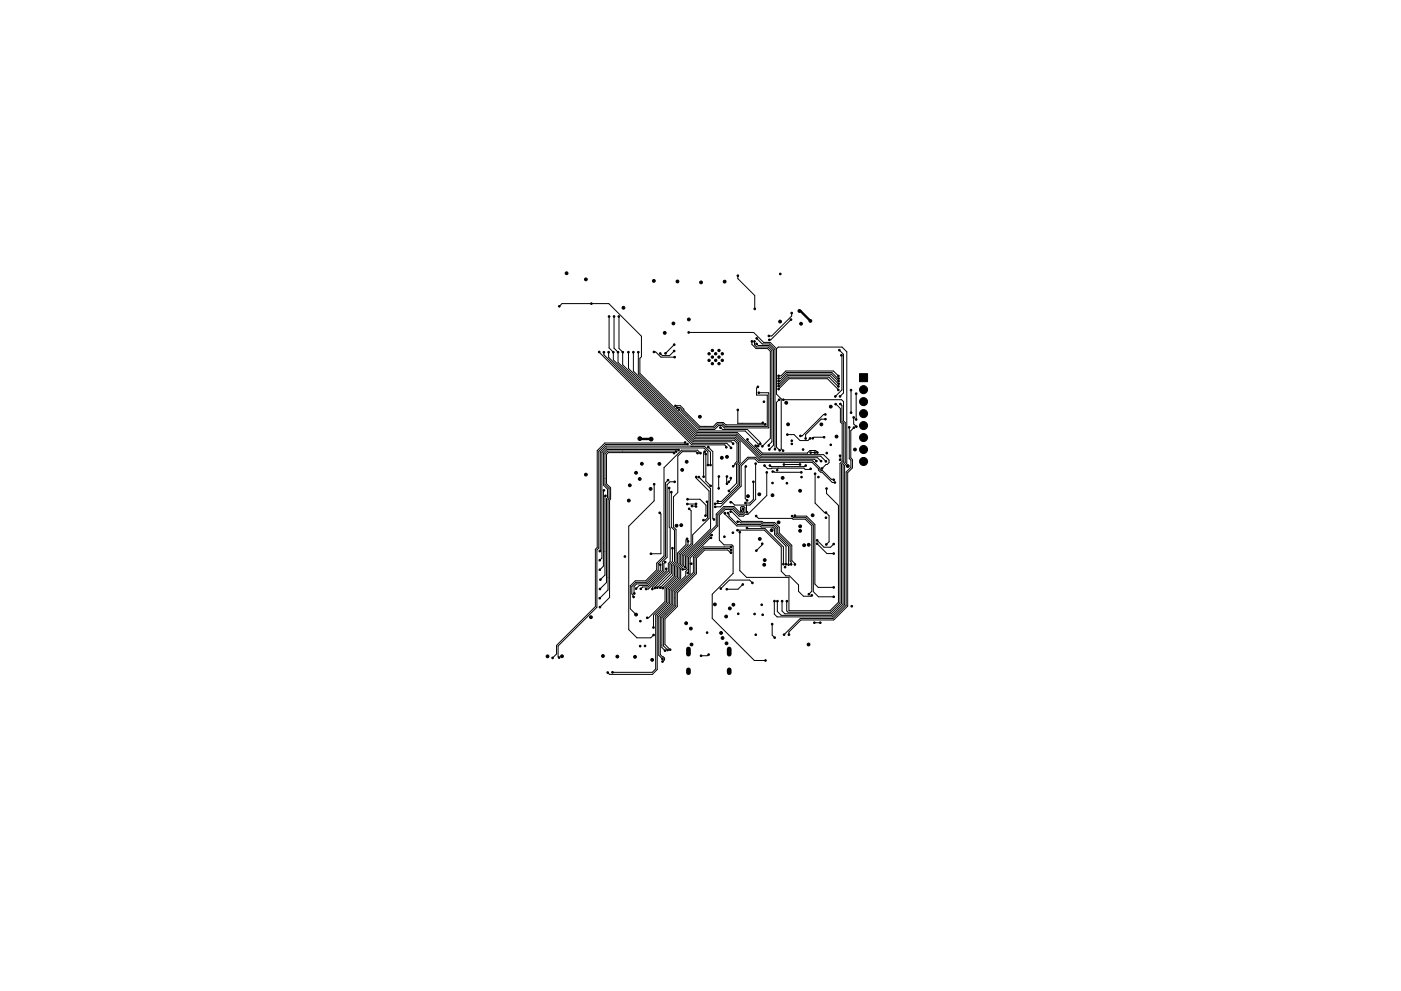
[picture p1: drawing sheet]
<svg xmlns="http://www.w3.org/2000/svg" width="297mm" height="210mm" viewBox="0 0 297 210" stroke-linecap="round" stroke-linejoin="round" font-family="sans-serif">
<g fill="#000" stroke="#000" stroke-width=".21">
<path d="M182.2 79.3h1.7v1.7h-1.7z"/>
<circle cx="120.1" cy="58" r=".3"/>
<circle cx="124.2" cy="59.3" r=".3"/>
<circle cx="138.6" cy="59.6" r=".3"/>
<circle cx="143.6" cy="59.7" r=".3"/>
<circle cx="148.6" cy="59.9" r=".3"/>
<circle cx="153.6" cy="59.8" r=".3"/>
<circle cx="156.4" cy="58.5" r=".17"/>
<circle cx="165.4" cy="58.1" r=".17"/>
<circle cx="118.6" cy="65" r=".17"/>
<circle cx="125.4" cy="64.4" r=".17"/>
<circle cx="127" cy="74.7" r=".17"/>
<circle cx="128" cy="74.7" r=".18"/>
<circle cx="129" cy="74.7" r=".17"/>
<circle cx="129.1" cy="67.1" r=".18"/>
<circle cx="130" cy="74.7" r=".17"/>
<circle cx="130.2" cy="67.1" r=".17"/>
<circle cx="131" cy="74.7" r=".17"/>
<circle cx="131.2" cy="67.1" r=".17"/>
<circle cx="132" cy="74.7" r=".17"/>
<circle cx="132.2" cy="65.3" r=".3"/>
<circle cx="133.2" cy="74.7" r=".17"/>
<circle cx="134.3" cy="74.7" r=".17"/>
<circle cx="135.3" cy="74.7" r=".17"/>
<circle cx="138.6" cy="74.7" r=".17"/>
<circle cx="140" cy="75" r=".17"/>
<circle cx="140.9" cy="70.6" r=".3"/>
<circle cx="141.1" cy="75" r=".17"/>
<circle cx="142.8" cy="68.6" r=".3"/>
<circle cx="142.9" cy="74.5" r=".18"/>
<circle cx="142.9" cy="73.1" r=".17"/>
<circle cx="143" cy="75.8" r=".17"/>
<circle cx="146" cy="70.5" r=".17"/>
<circle cx="146" cy="67.8" r=".3"/>
<circle cx="150.3" cy="76.5" r=".25"/>
<circle cx="150.3" cy="75.1" r=".25"/>
<circle cx="151" cy="77.2" r=".25"/>
<circle cx="151" cy="75.8" r=".25"/>
<circle cx="151" cy="74.4" r=".25"/>
<circle cx="151.7" cy="76.5" r=".25"/>
<circle cx="151.7" cy="75.1" r=".25"/>
<circle cx="152.4" cy="77.2" r=".25"/>
<circle cx="152.4" cy="75.8" r=".25"/>
<circle cx="152.4" cy="74.4" r=".25"/>
<circle cx="153.1" cy="76.5" r=".25"/>
<circle cx="153.1" cy="75.1" r=".25"/>
<circle cx="159.4" cy="72.4" r=".18"/>
<circle cx="160" cy="72.4" r=".17"/>
<circle cx="160" cy="65.5" r=".17"/>
<circle cx="160.4" cy="73" r=".17"/>
<circle cx="160.4" cy="71.8" r=".17"/>
<circle cx="163" cy="71.3" r=".17"/>
<circle cx="163.1" cy="72.1" r=".17"/>
<circle cx="165.1" cy="79.7" r=".17"/>
<circle cx="165.4" cy="68.2" r=".3"/>
<circle cx="167.7" cy="67.8" r=".17"/>
<circle cx="167.9" cy="66.4" r=".17"/>
<circle cx="169.5" cy="66" r=".3"/>
<circle cx="169.8" cy="68.7" r=".3"/>
<circle cx="171.8" cy="68.1" r=".3"/>
<circle cx="177.8" cy="79.8" r=".17"/>
<circle cx="178" cy="74.3" r=".17"/>
<circle cx="178.4" cy="75.4" r=".17"/>
<circle cx="135.7" cy="93.1" r=".4"/>
<circle cx="136.1" cy="98.4" r=".3"/>
<circle cx="138" cy="93.2" r=".4"/>
<circle cx="139.8" cy="98.4" r=".3"/>
<circle cx="142.9" cy="96.1" r=".18"/>
<circle cx="143.2" cy="86.1" r=".17"/>
<circle cx="143.4" cy="95.8" r=".18"/>
<circle cx="143.6" cy="86.5" r=".17"/>
<circle cx="143.9" cy="95.5" r=".17"/>
<circle cx="144" cy="86.9" r=".18"/>
<circle cx="144.6" cy="99.7" r=".3"/>
<circle cx="145.3" cy="93.9" r=".17"/>
<circle cx="145.6" cy="98" r=".3"/>
<circle cx="145.8" cy="94.2" r=".17"/>
<circle cx="147.9" cy="96.1" r=".18"/>
<circle cx="148.4" cy="88.4" r=".3"/>
<circle cx="148.5" cy="96.1" r=".17"/>
<circle cx="149.4" cy="95.8" r=".17"/>
<circle cx="149.6" cy="96.3" r=".18"/>
<circle cx="150.1" cy="98.7" r=".17"/>
<circle cx="150.2" cy="94.9" r=".17"/>
<circle cx="150.6" cy="98.7" r=".17"/>
<circle cx="152.7" cy="90.7" r=".17"/>
<circle cx="153" cy="97.1" r=".3"/>
<circle cx="154" cy="94.9" r=".17"/>
<circle cx="154.1" cy="96.9" r=".3"/>
<circle cx="155" cy="95" r=".18"/>
<circle cx="155.4" cy="94.1" r=".17"/>
<circle cx="155.4" cy="98.9" r=".17"/>
<circle cx="156.4" cy="87" r=".17"/>
<circle cx="158.1" cy="99" r=".18"/>
<circle cx="158.5" cy="93.2" r=".17"/>
<circle cx="160.2" cy="98.4" r=".17"/>
<circle cx="160.2" cy="94.6" r=".17"/>
<circle cx="160.7" cy="82.1" r=".17"/>
<circle cx="160.8" cy="94.6" r=".17"/>
<circle cx="160.9" cy="83.3" r=".17"/>
<circle cx="161.2" cy="94.2" r=".17"/>
<circle cx="161.6" cy="94.7" r=".18"/>
<circle cx="161.7" cy="89.7" r=".17"/>
<circle cx="162" cy="85.2" r=".17"/>
<circle cx="162.1" cy="98.8" r=".17"/>
<circle cx="162.2" cy="90" r=".17"/>
<circle cx="163" cy="94.5" r=".17"/>
<circle cx="163.1" cy="95.4" r=".17"/>
<circle cx="163.2" cy="98.8" r=".17"/>
<circle cx="164.3" cy="95.3" r=".17"/>
<circle cx="164.8" cy="99.8" r=".17"/>
<circle cx="165.1" cy="80.8" r=".17"/>
<circle cx="165.1" cy="82.6" r=".17"/>
<circle cx="165.1" cy="81.4" r=".17"/>
<circle cx="165.1" cy="80.3" r=".17"/>
<circle cx="165.1" cy="81.9" r=".17"/>
<circle cx="165.2" cy="84.8" r=".18"/>
<circle cx="165.3" cy="95.5" r=".17"/>
<circle cx="166" cy="95.6" r=".18"/>
<circle cx="166.1" cy="84.8" r=".17"/>
<circle cx="166.2" cy="98.6" r=".17"/>
<circle cx="166.7" cy="85.5" r=".3"/>
<circle cx="166.9" cy="92.2" r=".17"/>
<circle cx="167.1" cy="90" r=".3"/>
<circle cx="167.9" cy="93.5" r=".17"/>
<circle cx="167.9" cy="94.2" r=".17"/>
<circle cx="169.6" cy="98.5" r=".17"/>
<circle cx="169.7" cy="92.5" r=".17"/>
<circle cx="170.3" cy="95.4" r=".17"/>
<circle cx="170.8" cy="93" r=".18"/>
<circle cx="170.8" cy="98.8" r=".17"/>
<circle cx="171.8" cy="93" r=".17"/>
<circle cx="171.9" cy="99.5" r=".17"/>
<circle cx="171.9" cy="96" r=".17"/>
<circle cx="172.3" cy="93" r=".18"/>
<circle cx="172.8" cy="96" r=".17"/>
<circle cx="173.1" cy="97.8" r=".17"/>
<circle cx="173.3" cy="96" r=".17"/>
<circle cx="174.1" cy="97.8" r=".17"/>
<circle cx="174.1" cy="90" r=".3"/>
<circle cx="174.3" cy="99.4" r=".18"/>
<circle cx="174.7" cy="92.8" r=".17"/>
<circle cx="175" cy="87.9" r=".17"/>
<circle cx="175" cy="88.9" r=".17"/>
<circle cx="175.1" cy="97.9" r=".17"/>
<circle cx="175.3" cy="96.1" r=".17"/>
<circle cx="176.1" cy="94.4" r=".17"/>
<circle cx="176.1" cy="86.3" r=".3"/>
<circle cx="177.1" cy="84.1" r=".17"/>
<circle cx="177.2" cy="85.8" r=".17"/>
<circle cx="177.4" cy="92.6" r=".3"/>
<circle cx="177.7" cy="82.7" r=".17"/>
<circle cx="177.8" cy="82" r=".18"/>
<circle cx="177.8" cy="80.9" r=".17"/>
<circle cx="177.8" cy="81.4" r=".17"/>
<circle cx="177.8" cy="80.3" r=".17"/>
<circle cx="178.1" cy="84.1" r=".17"/>
<circle cx="178.1" cy="96.7" r=".18"/>
<circle cx="178.1" cy="97.6" r=".17"/>
<circle cx="178.2" cy="85.7" r=".18"/>
<circle cx="179.7" cy="98.9" r=".3"/>
<circle cx="180.1" cy="90.7" r=".17"/>
<circle cx="180.4" cy="82.8" r=".17"/>
<circle cx="180.4" cy="87.6" r=".18"/>
<circle cx="181" cy="88.6" r=".17"/>
<circle cx="181.1" cy="90.7" r=".18"/>
<circle cx="181.3" cy="95.4" r=".3"/>
<circle cx="181.5" cy="83.5" r=".17"/>
<circle cx="181.5" cy="89" r=".17"/>
<circle cx="181.6" cy="90.5" r=".17"/>
<circle cx="183.1" cy="87.8" r=".85"/>
<circle cx="183.1" cy="92.8" r=".85"/>
<circle cx="183.1" cy="90.3" r=".85"/>
<circle cx="183.1" cy="82.7" r=".85"/>
<circle cx="183.1" cy="85.2" r=".85"/>
<circle cx="183.1" cy="97.9" r=".85"/>
<circle cx="183.1" cy="95.4" r=".85"/>
<circle cx="124.2" cy="100.7" r=".3"/>
<circle cx="127.2" cy="118.9" r=".17"/>
<circle cx="127.2" cy="116.9" r=".18"/>
<circle cx="128" cy="104" r=".18"/>
<circle cx="128.4" cy="105.2" r=".17"/>
<circle cx="132.5" cy="118.1" r=".17"/>
<circle cx="133.3" cy="106.2" r=".3"/>
<circle cx="133.5" cy="103" r=".3"/>
<circle cx="134.9" cy="100.3" r=".3"/>
<circle cx="135.6" cy="101.6" r=".3"/>
<circle cx="137.9" cy="103.7" r=".3"/>
<circle cx="138" cy="117.5" r=".17"/>
<circle cx="138.7" cy="102.7" r=".17"/>
<circle cx="139.9" cy="108.8" r=".18"/>
<circle cx="140" cy="119.8" r=".18"/>
<circle cx="141" cy="119.3" r=".17"/>
<circle cx="141.6" cy="101.9" r=".18"/>
<circle cx="141.9" cy="103.5" r=".18"/>
<circle cx="142.3" cy="104.4" r=".17"/>
<circle cx="142.6" cy="116.3" r=".18"/>
<circle cx="143" cy="102.2" r=".18"/>
<circle cx="143.4" cy="111.5" r=".3"/>
<circle cx="144.4" cy="111.4" r=".3"/>
<circle cx="145.7" cy="114.3" r=".17"/>
<circle cx="145.7" cy="106.9" r=".18"/>
<circle cx="145.8" cy="105.9" r=".17"/>
<circle cx="145.9" cy="114.8" r=".17"/>
<circle cx="146.1" cy="108" r=".18"/>
<circle cx="146.6" cy="119.6" r=".18"/>
<circle cx="146.7" cy="107.4" r=".17"/>
<circle cx="147.6" cy="107.5" r=".17"/>
<circle cx="147.6" cy="106.9" r=".17"/>
<circle cx="147.6" cy="101.2" r=".17"/>
<circle cx="148.2" cy="101.2" r=".17"/>
<circle cx="149.1" cy="110.4" r=".17"/>
<circle cx="149.2" cy="101.1" r=".17"/>
<circle cx="149.6" cy="109.4" r=".17"/>
<circle cx="149.9" cy="106.5" r=".17"/>
<circle cx="150.7" cy="103.1" r=".17"/>
<circle cx="150.7" cy="114.1" r=".17"/>
<circle cx="150.9" cy="113.5" r=".17"/>
<circle cx="151.4" cy="110.2" r=".18"/>
<circle cx="151.6" cy="106.9" r=".17"/>
<circle cx="151.6" cy="107.5" r=".17"/>
<circle cx="152.2" cy="106.4" r=".18"/>
<circle cx="152.4" cy="103.6" r=".18"/>
<circle cx="152.4" cy="101.1" r=".17"/>
<circle cx="153.6" cy="113.9" r=".17"/>
<circle cx="153.7" cy="108.9" r=".17"/>
<circle cx="154.1" cy="102.6" r=".17"/>
<circle cx="154.1" cy="101.1" r=".17"/>
<circle cx="154.3" cy="108.9" r=".17"/>
<circle cx="154.5" cy="102.2" r=".17"/>
<circle cx="154.5" cy="104.2" r=".17"/>
<circle cx="154.9" cy="108.5" r=".17"/>
<circle cx="154.9" cy="106.6" r=".17"/>
<circle cx="154.9" cy="101.4" r=".18"/>
<circle cx="155" cy="117.2" r=".17"/>
<circle cx="155" cy="116.7" r=".17"/>
<circle cx="155" cy="116" r=".17"/>
<circle cx="155.4" cy="113" r=".17"/>
<circle cx="156.4" cy="112.5" r=".18"/>
<circle cx="156.4" cy="110.7" r=".17"/>
<circle cx="156.8" cy="112.9" r=".17"/>
<circle cx="157.2" cy="108.4" r=".17"/>
<circle cx="157.5" cy="107.9" r=".17"/>
<circle cx="158" cy="106.7" r=".17"/>
<circle cx="158.4" cy="112" r=".18"/>
<circle cx="158.4" cy="108.7" r=".17"/>
<circle cx="158.4" cy="106.2" r=".17"/>
<circle cx="158.6" cy="105.3" r=".3"/>
<circle cx="159.7" cy="102.2" r=".18"/>
<circle cx="160.3" cy="109.5" r=".17"/>
<circle cx="160.4" cy="116.8" r=".17"/>
<circle cx="161" cy="104.9" r=".3"/>
<circle cx="161.1" cy="114.3" r=".3"/>
<circle cx="161.6" cy="115.4" r=".17"/>
<circle cx="162" cy="119.8" r=".3"/>
<circle cx="162.1" cy="118.8" r=".3"/>
<circle cx="162.6" cy="100.2" r=".17"/>
<circle cx="163.6" cy="112.5" r=".3"/>
<circle cx="163.8" cy="102.5" r=".17"/>
<circle cx="163.8" cy="105.1" r=".3"/>
<circle cx="163.8" cy="100.1" r=".17"/>
<circle cx="165.1" cy="110.8" r=".3"/>
<circle cx="165.9" cy="101.4" r=".3"/>
<circle cx="166.1" cy="119.7" r=".17"/>
<circle cx="166.6" cy="119.7" r=".18"/>
<circle cx="166.8" cy="102.5" r=".17"/>
<circle cx="167.2" cy="119.8" r=".17"/>
<circle cx="167.7" cy="119.7" r=".17"/>
<circle cx="167.9" cy="109.5" r=".17"/>
<circle cx="168.5" cy="119.8" r=".17"/>
<circle cx="168.5" cy="109.4" r=".17"/>
<circle cx="169.6" cy="104.1" r=".3"/>
<circle cx="169.6" cy="112.6" r=".3"/>
<circle cx="169.6" cy="111.7" r=".3"/>
<circle cx="169.9" cy="100.2" r=".17"/>
<circle cx="169.9" cy="101.2" r=".18"/>
<circle cx="170.5" cy="115.7" r=".3"/>
<circle cx="171.5" cy="115.6" r=".3"/>
<circle cx="172.3" cy="109.3" r=".3"/>
<circle cx="172.8" cy="100.5" r=".17"/>
<circle cx="173.2" cy="115.4" r=".18"/>
<circle cx="173.2" cy="114.6" r=".17"/>
<circle cx="173.5" cy="101.2" r=".18"/>
<circle cx="175.1" cy="108.8" r=".17"/>
<circle cx="175.1" cy="109.8" r=".18"/>
<circle cx="175.2" cy="115.5" r=".17"/>
<circle cx="175.2" cy="103.7" r=".17"/>
<circle cx="176.8" cy="115.4" r=".18"/>
<circle cx="176.8" cy="117.4" r=".18"/>
<circle cx="176.8" cy="101.8" r=".17"/>
<circle cx="177" cy="102.4" r=".17"/>
<circle cx="116.1" cy="139.3" r=".3"/>
<circle cx="117.2" cy="139.6" r=".17"/>
<circle cx="118.5" cy="139.5" r=".18"/>
<circle cx="119.2" cy="139.2" r=".3"/>
<circle cx="125.3" cy="131" r=".3"/>
<circle cx="127.2" cy="126.9" r=".18"/>
<circle cx="127.2" cy="120.9" r=".17"/>
<circle cx="127.2" cy="125" r=".17"/>
<circle cx="127.2" cy="128.8" r=".18"/>
<circle cx="127.3" cy="123" r=".17"/>
<circle cx="127.8" cy="139.2" r=".3"/>
<circle cx="130.9" cy="139.3" r=".3"/>
<circle cx="134.3" cy="126.7" r=".17"/>
<circle cx="134.5" cy="125.9" r=".17"/>
<circle cx="134.6" cy="139.4" r=".3"/>
<circle cx="134.9" cy="130.4" r=".3"/>
<circle cx="134.9" cy="124.9" r=".17"/>
<circle cx="135.7" cy="137.1" r=".18"/>
<circle cx="135.8" cy="131.8" r=".18"/>
<circle cx="135.9" cy="124.9" r=".17"/>
<circle cx="136.8" cy="137" r=".18"/>
<circle cx="137" cy="125" r=".17"/>
<circle cx="137.2" cy="131.1" r=".18"/>
<circle cx="138.3" cy="140" r=".3"/>
<circle cx="138.3" cy="125" r=".17"/>
<circle cx="138.5" cy="133.1" r=".17"/>
<circle cx="138.6" cy="134.7" r=".17"/>
<circle cx="138.8" cy="124.8" r=".17"/>
<circle cx="139.4" cy="124.7" r=".17"/>
<circle cx="140" cy="124.7" r=".17"/>
<circle cx="140.5" cy="139.8" r=".17"/>
<circle cx="140.5" cy="124.8" r=".17"/>
<circle cx="141" cy="138" r=".17"/>
<circle cx="141.3" cy="120.7" r=".17"/>
<circle cx="141.5" cy="137.9" r=".17"/>
<circle cx="142.1" cy="137.8" r=".17"/>
<circle cx="144.8" cy="120.8" r=".17"/>
<circle cx="145.2" cy="120.3" r=".17"/>
<circle cx="145.5" cy="132.2" r=".3"/>
<circle cx="145.8" cy="121.6" r=".17"/>
<circle cx="146.5" cy="133.4" r=".3"/>
<circle cx="146.6" cy="136.7" r=".3"/>
<circle cx="148.6" cy="139.1" r=".17"/>
<circle cx="149.9" cy="134.2" r=".17"/>
<circle cx="150.2" cy="138.9" r=".17"/>
<circle cx="151.6" cy="128.2" r=".3"/>
<circle cx="152.8" cy="124.9" r=".17"/>
<circle cx="152.9" cy="134.3" r=".3"/>
<circle cx="153.2" cy="135.4" r=".3"/>
<circle cx="154" cy="130.8" r=".3"/>
<circle cx="154" cy="136.5" r=".3"/>
<circle cx="154.1" cy="125" r=".17"/>
<circle cx="154.7" cy="129.1" r=".3"/>
<circle cx="155.5" cy="128.3" r=".3"/>
<circle cx="156.5" cy="130.2" r=".17"/>
<circle cx="157.5" cy="124" r=".17"/>
<circle cx="159.5" cy="123.7" r=".17"/>
<circle cx="160" cy="130.3" r=".18"/>
<circle cx="160.2" cy="134.7" r=".17"/>
<circle cx="161.5" cy="128.3" r=".17"/>
<circle cx="161.7" cy="130.4" r=".17"/>
<circle cx="163.7" cy="132.4" r=".17"/>
<circle cx="164.2" cy="127.5" r=".17"/>
<circle cx="164.2" cy="135.3" r=".17"/>
<circle cx="164.8" cy="127.5" r=".17"/>
<circle cx="165.8" cy="127.5" r=".17"/>
<circle cx="166.2" cy="134.7" r=".18"/>
<circle cx="166.4" cy="120.3" r=".18"/>
<circle cx="166.8" cy="127.5" r=".17"/>
<circle cx="167.3" cy="134.7" r=".18"/>
<circle cx="171.4" cy="136.7" r=".3"/>
<circle cx="171.5" cy="126.1" r=".17"/>
<circle cx="172.1" cy="126.3" r=".17"/>
<circle cx="172.7" cy="132.1" r=".17"/>
<circle cx="173.9" cy="132.1" r=".18"/>
<circle cx="176.8" cy="124.6" r=".18"/>
<circle cx="176.8" cy="126.6" r=".18"/>
<circle cx="180.6" cy="128.6" r=".18"/>
<circle cx="128.8" cy="142.7" r=".17"/>
<circle cx="129.9" cy="142.6" r=".17"/>
<circle cx="140.5" cy="140.4" r=".17"/>
<circle cx="162.3" cy="140.1" r=".18"/>
</g>
<path d="M146 137.7v1.1M154.6 137.7v1.1M146 142.1v.6M154.6 142.1v.6" fill="none" stroke="#000" stroke-width="1"/>
<path d="M169.5 66h.2l2.1 2.1M135.7 93.1l2.4 .1" fill="none" stroke="#000" stroke-width=".5"/>
<g fill="none" stroke="#000" stroke-width=".21">
<path d="M156.4 58.5v.6l3.6 3.6v2.8M118.6 65l.6-.6h9.9l6.9 6.9v4.4l-.3 .3v3.2l12.2 12.2h10.1l2.8 2.8v.4M127 74.7l19.7 19.7h7l.3 .5M128 74.7v.6l18.8 18.8h7.3l.9 .9M129 74.7v1.1l18 17.9h8l.4 .4M129.1 67.1v6.7l.9 .9v1.6l17.1 17.1h8.6l.6 .6v3.9l-.9 1M130.2 67.1v6.8l.8 .8v2.2l16.2 16.2h8.6l.8 .8v4.1l-.4 .4v4.1l-1.7 1.7M131.2 67.1v6.8l.8 .8M132 74.7v2.7l15.4 15.4h8.5l1 .9v4.5l-.4 .4v4.3l-3.5 3.5h-.8M132 74.7h.1M133.2 74.7h.1M133.2 74.7v3.5l14.3 14.2h8.6l5 5h11.6l.4 .4"/>
<path d="M134.3 74.7v4l13.3 13.4h8.6l5 5h12.1l.8 .7M135.3 74.7v4.6l12.5 12.5h8.5l5.1 5h12.6l1.1 1.1M138.6 74.7h.4l1.1 1.1h2.9M142.9 74.5l-.9 .9h-1.6l-.4-.4M142.9 73.1l-1.8 1.9M146 70.5h13.8l2.1 2.1h1.4l1.3 1.4M159.4 72.4v.7l.9 .9h2.4l.6 .5v18.5l-1.7 1.7M160 72.4v.8l.4 .4h2.5l.8 .8v19.3l-.7 .8M160.4 73l.3 .3h2.3l1 1v20.2l-.9 .9M160.4 71.8l1.2 1.2h1.6l1.1 1.1v21.2M164.6 74l.4-.4h13.5l1 1v23.7l-.4 .4v29.6l-2.6 2.6h-11.7l-.6-.6v-2.8M164.6 74v9.6l1 1v10.6l.4 .4"/>
<path d="M165.1 79.7h.5l1-1h10.1l1.1 1.1M167.7 67.8l-4.3 4.3h-.3M167.9 66.4v.6l-4.3 4.3h-.6M178 74.3l.8 .9v8.2l-.7 .7M178.4 75.4l.1 .1v7.2l-1.4 1.4M142.9 96.1l-.1-.1h-13.8l-.4 .4v6.2l.9 .9v2.4l-.3 .2v20.7l-2 2M143.2 86.1h1l.8 .7v.3l3.4 3.4h2.8l.9-.9h1.2l.5 .5h8.3l.1-.1M143.4 95.8l-.1-.1h-14.5l-.5 .6v6.5l.8 .8v2.1l-.2 .3v19.2l-1.7 1.7M143.9 95.5l-.1-.1h-15.1l-.8 .7v6.8l.9 .9v1.8l-.2 .2v17.8l-1.4 1.4M145.3 93.9l-.1 .1h-17l-1.6 1.6v20.5l-.4 .4v12.2l-8.2 8.2v1.8l-.8 .9M145.8 94.2l-.1 .1h-17.3l-1.4 1.4v20.6l-.4 .4v12.1l-8.3 8.3v2.2l.2 .2M147.9 96.1l-.3-.3h-3l-.9 1v7.7l-.9 .9v6.4l.5 .6v6.9l-.6 .6v2.1l-2.7 2.7"/>
<path d="M148.5 96.1l-.6-.6h-3.4l-3.7 3.7v18.7l-1.6 1.6v1.4l-2.3 2.3h-2.2l-1.1 1.1v4.9l1.3 1.2M149.4 95.8l-.2 .3v5M149.6 96.3v5.8l1.1 1M150.1 98.7v-2.8l-.8-.9h-20.7l-1 1v22.4l-.4 .5M150.2 94.9l.9 .9v14.2l.3 .2M150.6 98.7v-2.7l-1.2-1.3-20.9-.1-1.2 1.3v20.9l-.1 .1M152.7 90.7h.1M152.8 90.7l.4 .4h5.3l2.7 2.8v.3M156.4 87v2.8M156.4 89.8h.1M158.1 99l-.1 .1v6.7l.4 .4M158.5 93.2v.3l3 3h13.1l1.2 1.1v.6l-.4 .4h-.3l-.8 .8"/>
<path d="M160.2 98.4v7.5l-1.2 1.3h-3.2l-.6-.6h-.3M160.2 94.6l1.4 1.5h9.6l.5-.5h1.2l.4 .4M160.7 82.1l-.3 .3v1.4l2.3 .1v6.6h-9l-.5-.5h-1l-.8 .8h-3.1l-3.7-3.7v-.2l-.4-.4h-.6M160.8 94.6h.1M160.9 83.3l2.1 .1-.1 7.4h-9.3l-.5-.5h-.7l-.9 .8h-3.4l-4.1-4.2M161.7 89.7l-.1 .1h-5.2M162.1 98.8l.6 .6 7.7-.1 .3 .3h1l.2-.1M163.2 98.8l.3 .2h7.1l.2-.2M163.5 99h.1M165 99.3h.1M165.1 80.3h.4l1.2-1.3h9.7l1.4 1.3M165.1 80.8h.3l1.5-1.4h9.3l1.6 1.5"/>
<path d="M165.1 81.4h.2l1.7-1.7h9l1.8 1.7M165.1 82.6l2.2-2.3h8.1l2.3 2.4M165.1 81.9h.1l2-1.9h8.5l2.1 2M165.1 99h.1M165.2 84.8l-.6 .6v9.5l.7 .6M166.1 84.8h12.3l.4 .4v4.1l.4 .4v8.4l-.5 .5v29.6l-2.3 2.4h-10.8l-.8-.9v-2.2M166.9 92.2h1.5l1.2 1.3h1.7l.5-.5M169.6 98.5l-3.4 .1M171.9 96h.9M174.7 92.8h-2.2l-.2 .2M175 87.9h-.4l-4.5 4.6h-.4M175 88.9h-.9l-3.3 3.3v.8"/>
<path d="M177.2 85.8h.1M177.2 85.8l1 .9v2.8l.4 .4v8l-.5 .4v29.6l-2 2h-9l-.3-.3v-2.1M178.1 96.7h.1M178.1 96.7v.9M178.2 85.7l.3 .3v3.4l.4 .4v8.2l-.5 .5v29.5l-2.2 2.2h-9.8l-.6-.6v-2.1M180.1 90.7v6.6l.3 .3v1.5l-1 1v28.3l-2.8 2.8h-6.9l-3.5 3.5M180.4 82.8v4.7M180.4 87.5v.1M181 88.6v1.3l.6 .6M181.1 90.7l-.7 .7v5.8l.3 .3v1.8l-1 1v28.3l-2.9 2.9h-7l-2.5 2.6v.6M181.5 83.5v5.5M128 104l-.1 .1v16l-.7 .8"/>
<path d="M128.4 105.2l-.1 .1v16.7l-1 1M138.7 102.7v3.6l-5.4 5.3v22l1.7 1.7h3l.6-.6M139.9 108.8l.2 .3v8.4h-2.1M140 119.8v1.2l-2.8 2.9h-2.2l-.6 .5 .1 1.5M141 119.3l-.2 .2v1.7l-3.4 3.3h-1.1l-.4 .4M141.6 101.9l-.5 .5v15.7l-1.5 1.5v1.4l-2.6 2.6h-2.2l-.8 .8v1.6l.3 .7M141.9 103.5v8.3l.2 .2v7.1l-.4 .4v1.7l-3.4 3.4v.4M142.3 104.4v7.4l.7 .7v6.7l-.7 .6v1.9l-2.9 3M142.6 116.3v2.8l-.6 .6v1.7l-3.2 3.2v.2M143 102.2h-1l-.6 .6v15.4l-1 1v1.9l-3.1 3.1h-1.8l-.6 .7M145.7 114.3l-.3 .3v1l-1.7 1.7v2.1l-.7 .7v2.1l-2.5 2.6M145.8 105.9h2.6l1.3 1.3-.1 2.2"/>
<path d="M145.9 114.8v.8l-1.9 1.9v2.1l-.7 .6v2.1l-2.3 2.4v2.9l-3.5 3.5h-.3M146.1 108l.4 .4v7l-2.2 2.2v2.1l-.6 .7v2.1l-2.4 2.3v2.9l-2.8 2.8v2.6M146.3 119.6h.3M146.7 107.4l.9 .1M147.6 106.9h-1.9M147.6 101.2v.3l2.7 2.7v5.8l-3.4 3.5v2l-2.3 2.2v2.1l-.6 .7v2.1l-2.3 2.4v2.9l-2.7 2.6v11.4l-.7 .7h-8.4M148.2 101.2l2.5 2.5v8.5l-5.7 5.7v2.1l-.7 .6v2.2l-2.3 2.3v2.9l-2.7 2.6v11.5l-1 1h-9.1l-.4-.4M149.9 106.5l.1 .1v3.3l-.5 .5h-.4M150.7 114.1h-.1l-4.3 4.3v3.3l-3.7 3.7v2.9l-2.6 2.6v8l.9 .7v.4l-.4 .4M150.9 113.5h-.2l-4.7 4.8v3.1l-.2 .2M152.4 101.1v2.5M153.7 108.9v.1l2.5 2.6h5l.2 .2h2.4l.4 .4v1.2l2.4 2.5v3.8"/>
<path d="M154.1 101.1v1.5M154.3 108.9l.3 .2v.4l1.8 1.8h4.9l.2 .2h2.4l.7 .6v1.2l2.6 2.6v3.9M154.9 108.5h.2l2.1 2.1h4.4l.2 .2h2.4l1 1.1v1.2l2.7 2.6v3.2l.6 .7v.2M154.9 101.4v.4l-.4 .4M155 117.2v.2l-.7-.7h-4.9l-1.7 1.7v3.3l-4.1 4.1v2.9l-2.6 2.6v5.4l1.1 1.1M155 116h-5.9l-2.1 2.2v3.2l-4 4.1v2.9l-2.7 2.6v6.4l.7 .6M155 116.7l-.3-.3h-5.4l-2 1.9v3.3l-4 4v3l-2.6 2.6v5.8l.8 .9M156.4 112.5h5.7l3.5 3.6v5.1l1 1h.8l1.9 1.9v1.4l1 1h1.6l.2-.2M156.4 112.5h.1M156.4 110.7h.4l.3 .2h4.3l.3 .3h2.4l.8 .8v1.2l2.6 2.6v3.2l.2 .2v.5M157.2 108.4l-.2-.1v-.7l.2-.1h.5l.2 .2v1l-.4 .5h-.6l-1.4-1.4h-1.9l-1.4 1.4v2.4l-6.5 6.5v2.4l-.3 .3h-.6M157.5 107.9l.1 .7-.2 .3h-.4l-1.4-1.4h-2.1l-1.6 1.6v2.4l-6.6 6.5v2.2l-.1 .1"/>
<path d="M158.3 107.2l.1 1.5M158.3 107.2h.1M158.4 112l.1 .1h3.7l3.9 3.9v3.7M159.7 102.2v3.8l-.7 .7h-1M160.3 109.5l.5 .5h7.2l.1 .2h2.6l1.4 1.3v13.9l-.6 .7M161.6 115.4v.2l-1.2 1.2M162.6 100.2v4.9l-4 4h-.6l-.4 .4h-.9l-1.4-1.4h-1.6l-1.2 1.2v5.3l1 1h1.7l.2 .3v5.7l-4.4 4.5v5.1l8.9 8.9h2.4M163.8 100.1l.5 .1h5.6M167.9 109.5l.4 .3h2.6l1.5 1.6v14.1l1.1 1.1h3.3M168.5 109.4l-.1 .1h2.6l1.8 1.8v12.6l.7 .7h3.3M172.8 100.5v6.3l2 2h.3l.7 .6v5.5l-.6 .6M173.2 115.4l2.1 2h1.5"/>
<path d="M173.2 114.6v.1M173.2 114.7l1.5 1.4h1.4l.7-.7M175.2 103.7v1l2.6 2.5v20.6l-1.8 1.8h-8.6l-.2-7.1h-8.9l-1.5-1.4v-8.2M176.8 101.8l-.6-.1-1.8-1.9h-.3l-.3-.2v-.3l-1.5-1.5h-11.4l-.7-.8h-1.7l-1.7 1.7v4.3l-3.8 3.8-1.4 .1M177 102.4h-.5l-2.2-2.2h-.3l-.5-.5v-.3l-1.3-1.3h-11.4l-.8-.8h-1.4l-1.5 1.6v4.2l-4.3 4.4h-1.2M139.2 124.2h.1M139.4 124.7h.1M141.3 120.7v.5l-3.8 3.8h-.5M142.1 137.8h.1M146 120.7l-.6 .5v.9l-3.1 3.1v2.9l-2.6 2.7v8.2l.8 .8M150.2 138.9l-.2 .2h-1.4M157.5 124l-1 1h-2.4"/>
<path d="M159.5 123.7l-.6-.6h-4.3l-1.8 1.8M163.7 132.4v2.4l.5 .5M172.7 132.1h1.2"/>
</g>
</svg>
